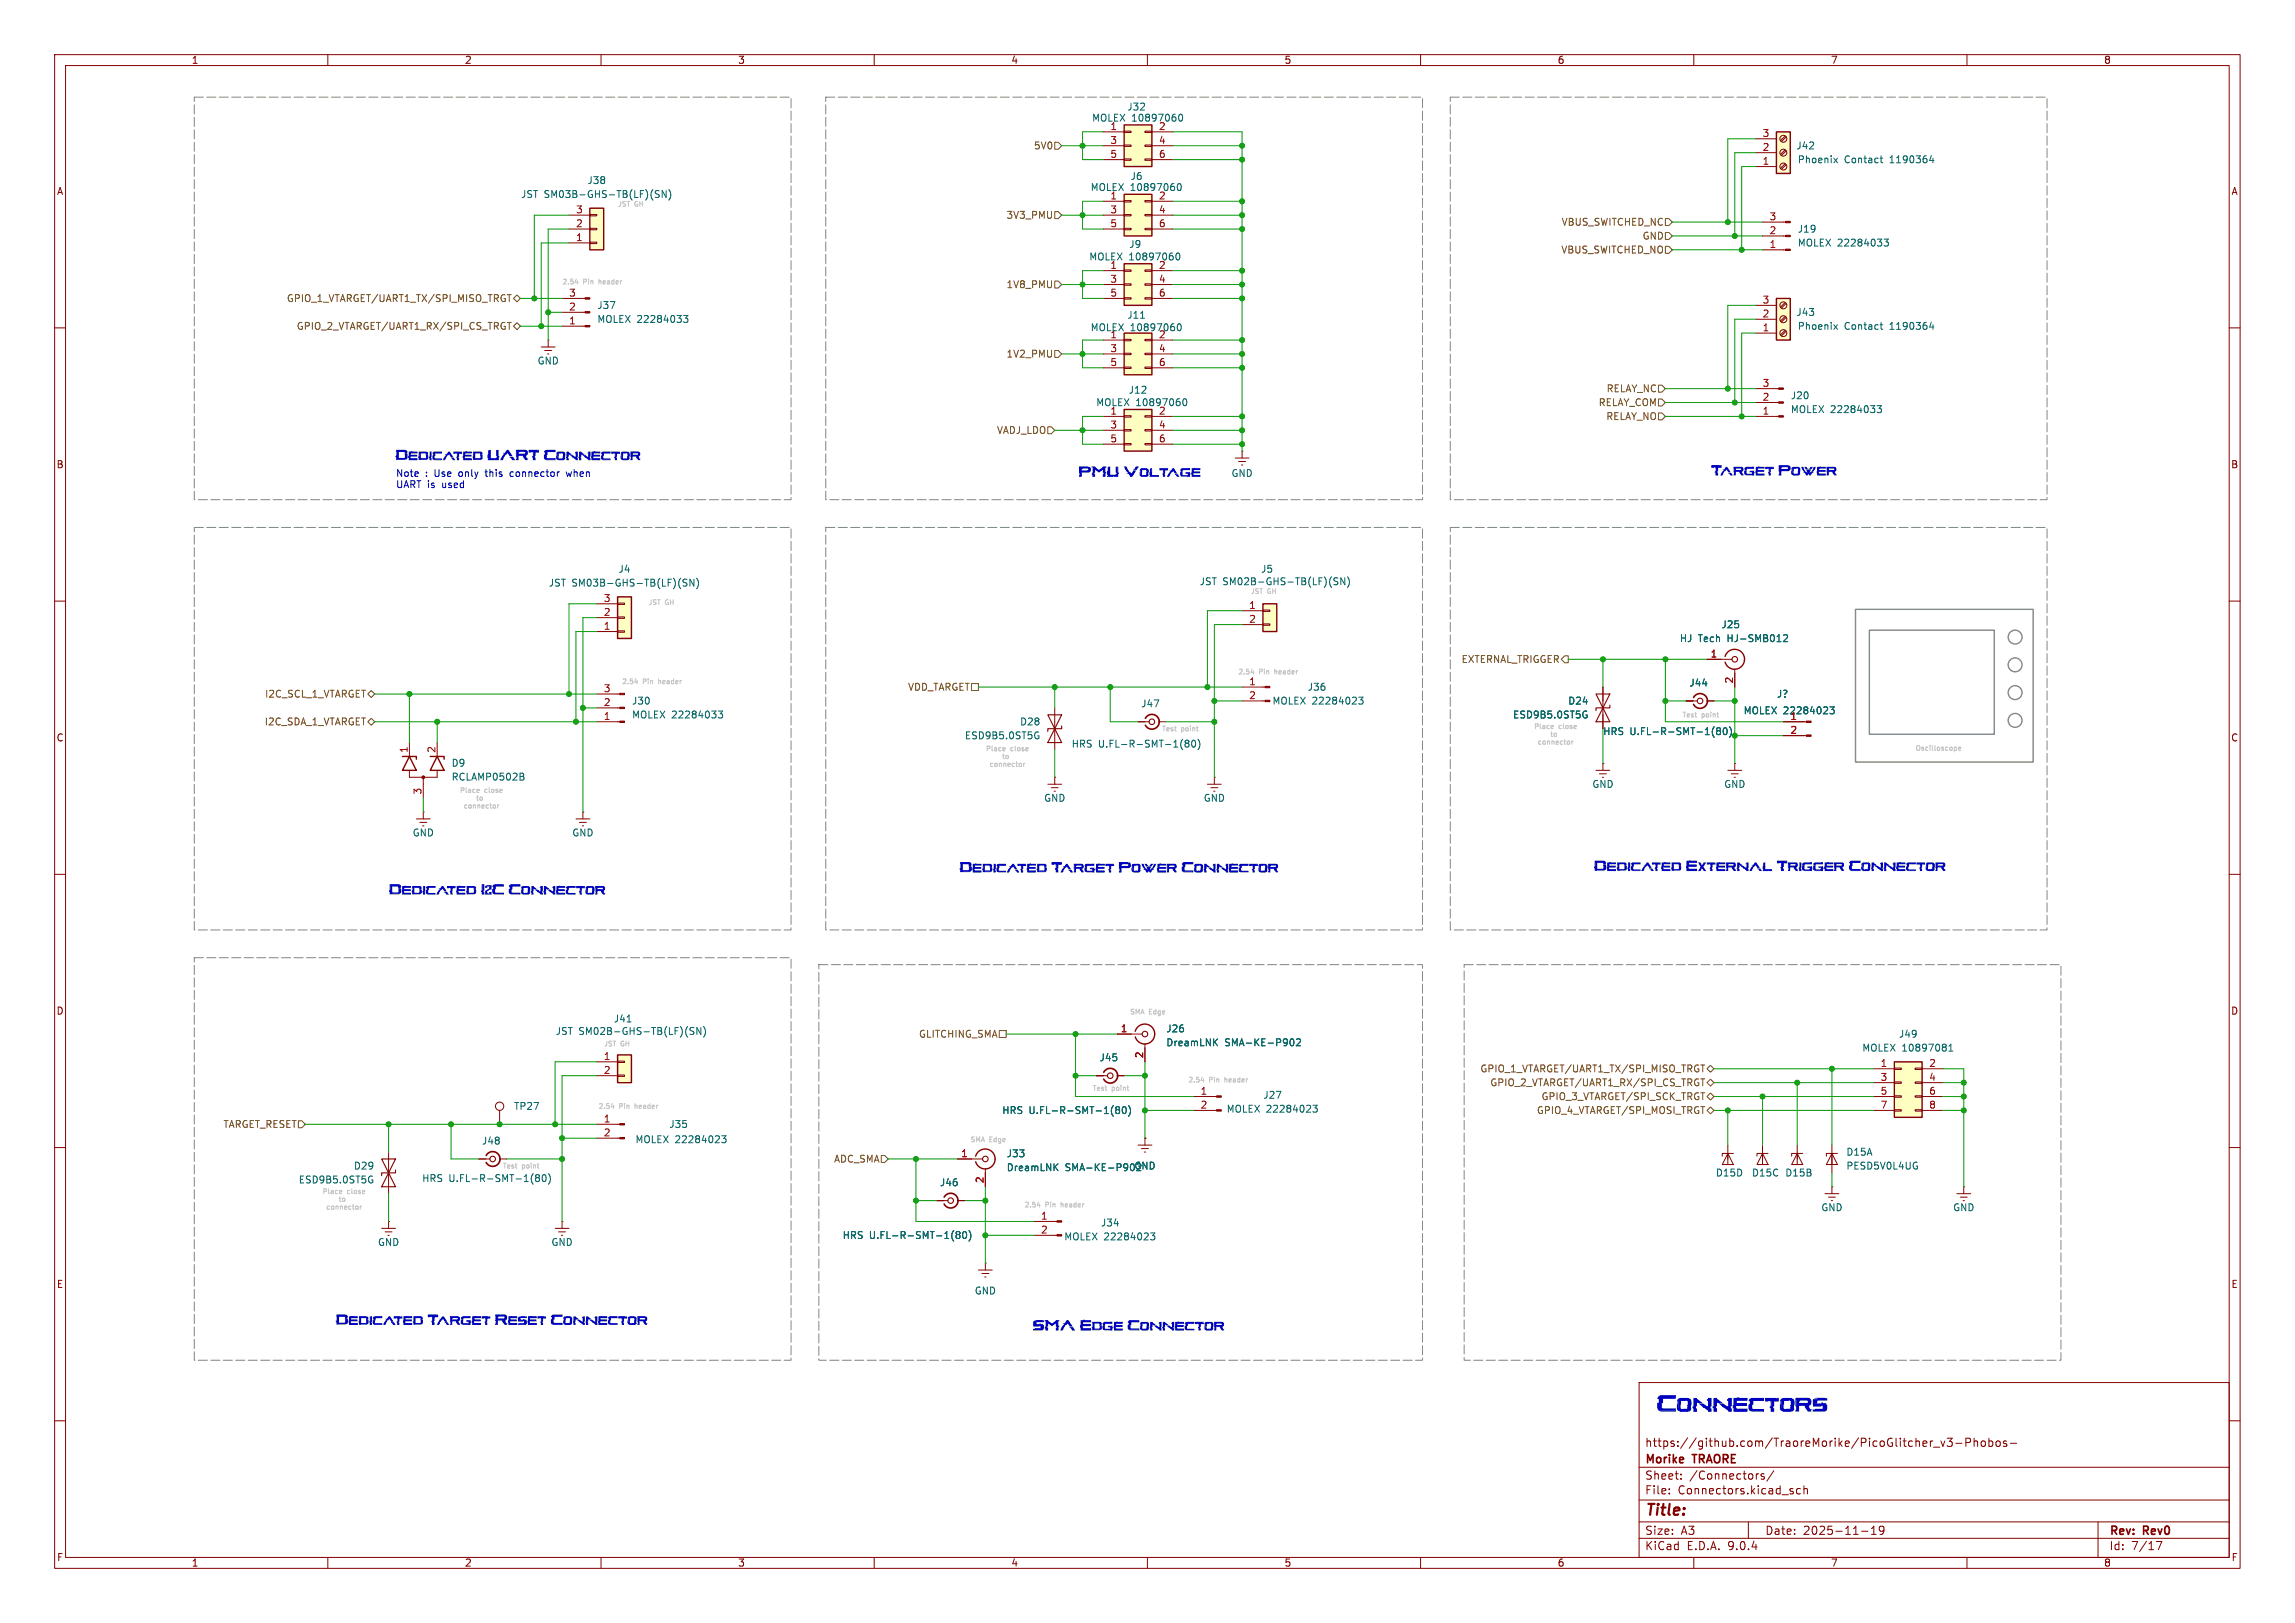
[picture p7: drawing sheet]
<svg xmlns="http://www.w3.org/2000/svg" width="297mm" height="210mm" viewBox="0 0 297 210" stroke-linecap="round" stroke-linejoin="round" font-family="sans-serif">
<defs><g id="words">
<text font-size="3" fill="#0000c2" x="214.3" y="183.1">Connectors</text>
<text font-size="2" fill="#840000" x="212.8" y="196.5">Title:</text>
<g font-size="1.9" fill="#0000c2">
<text x="51.1" y="59.8">Dedicated</text>
<text x="63" y="59.8">UART</text>
<text x="70.3" y="59.8">Connector</text>
<text x="139.6" y="61.9">PMU</text>
<text x="145.3" y="61.9">Voltage</text>
<text x="221.4" y="61.8">Target</text>
<text x="230.1" y="61.8">Power</text>
<text x="124.1" y="113.1">Dedicated</text>
<text x="136" y="113.1">Target</text>
<text x="144.7" y="113.1">Power</text>
<text x="152.8" y="113.1">Connector</text>
<text x="206.2" y="113">Dedicated</text>
<text x="218.1" y="113">External</text>
<text x="229.9" y="113">Trigger</text>
<text x="239.2" y="113">Connector</text>
<text x="50.3" y="116">Dedicated</text>
<text x="62.2" y="116">I2C Connector</text>
<text x="43.4" y="171.7">Dedicated</text>
<text x="55.3" y="171.7">Target</text>
<text x="64" y="171.7">Reset</text>
<text x="71.2" y="171.7">Connector</text>
<text x="133.6" y="172.4">SMA</text>
<text x="139.7" y="172.4">Edge</text>
<text x="145.8" y="172.4">Connector</text>
</g>
<g font-size="1.5" fill="#840000">
<text x="212.8" y="191.6">Sheet:</text>
<text x="212.8" y="189.6">Morike</text>
<text x="212.8" y="187.4">https://github.com/TraoreMorike/PicoGlitcher_v3-Phobos-</text>
<text x="218.6" y="191.6">/Connectors/</text>
<text x="219.2" y="189.6">TRAORE</text>
<text x="212.8" y="193.5">File:</text>
<text x="217.1" y="193.5">Connectors.kicad_sch</text>
<text x="212.8" y="200.7">KiCad</text>
<text x="212.8" y="198.7">Size:</text>
<text x="217.5" y="198.7">A3</text>
<text x="218.3" y="200.7">E.D.A.</text>
<text x="223.7" y="200.7">9.0.4</text>
<text x="228.4" y="198.7">Date:</text>
<text x="233.3" y="198.7">2025-11-19</text>
<text x="272.9" y="198.9">Rev:</text>
<text x="272.9" y="200.7">Id:</text>
<text x="275.8" y="200.7">7/17</text>
<text x="277.4" y="198.9">Rev0</text>
</g>
<g font-size="1.3" fill="#840000">
<text x="24.7" y="8.4">1</text>
<text x="60.1" y="8.4">2</text>
<text x="95.5" y="8.4">3</text>
<text x="130.8" y="8.4">4</text>
<text x="166.2" y="8.4">5</text>
<text x="201.5" y="8.4">6</text>
<text x="236.9" y="8.4">7</text>
<text x="272.2" y="8.4">8</text>
<text x="7.3" y="25.4">A</text>
<text x="288.7" y="25.4">A</text>
<text x="7.2" y="60.7">B</text>
<text x="288.7" y="60.7">B</text>
<text x="7.2" y="96.1">C</text>
<text x="288.7" y="96.1">C</text>
<text x="7.2" y="131.4">D</text>
<text x="288.7" y="131.4">D</text>
<text x="7.3" y="166.8">E</text>
<text x="288.7" y="166.8">E</text>
<text x="7.3" y="202.1">F</text>
<text x="24.7" y="202.9">1</text>
<text x="60.1" y="202.9">2</text>
<text x="95.5" y="202.9">3</text>
<text x="130.8" y="202.9">4</text>
<text x="166.2" y="202.9">5</text>
<text x="201.5" y="202.9">6</text>
<text x="236.9" y="202.9">7</text>
<text x="272.2" y="202.9">8</text>
<text x="288.7" y="202.1">F</text>
</g>
<g font-size="1.3" fill="#006464">
<text x="141.3" y="15.9">MOLEX 10897060</text>
<text x="143.6" y="16.9">1</text>
<text x="145.8" y="14.4">J32</text>
<text x="149.9" y="16.9">2</text>
<text x="76" y="24">J38</text>
<text x="146.3" y="23.4">J6</text>
<text x="232.4" y="19.5">J42</text>
<text x="232.6" y="21.3">Phoenix</text>
<text x="238.7" y="21.3">Contact</text>
<text x="244.6" y="21.3">1190364</text>
<text x="67.4" y="25.8">JST SM03B-GHS-TB(LF)(SN)</text>
<text x="141.1" y="24.9">MOLEX 10897060</text>
<text x="143.6" y="25.9">1</text>
<text x="149.9" y="25.9">2</text>
<text x="140.9" y="33.8">MOLEX 10897060</text>
<text x="143.6" y="34.8">1</text>
<text x="146.1" y="32.2">J9</text>
<text x="149.9" y="34.8">2</text>
<text x="232.6" y="32">MOLEX 22284033</text>
<text x="232.6" y="30.2">J19</text>
<text x="77.2" y="41.9">MOLEX 22284033</text>
<text x="77.2" y="40.1">J37</text>
<text x="145.8" y="41.4">J11</text>
<text x="232.4" y="41">J43</text>
<text x="69.5" y="47.3">GND</text>
<text x="141.1" y="43">MOLEX 10897060</text>
<text x="143.6" y="43.8">1</text>
<text x="149.9" y="43.8">2</text>
<text x="232.6" y="42.8">Phoenix</text>
<text x="238.7" y="42.8">Contact</text>
<text x="244.6" y="42.8">1190364</text>
<text x="141.8" y="52.7">MOLEX 10897060</text>
<text x="143.6" y="53.7">1</text>
<text x="146" y="51.1">J12</text>
<text x="149.9" y="53.7">2</text>
<text x="231.7" y="53.6">MOLEX 22284033</text>
<text x="231.7" y="51.8">J20</text>
<text x="159.3" y="61.9">GND</text>
<text x="71" y="76">JST SM03B-GHS-TB(LF)(SN)</text>
<text x="80" y="74.2">J4</text>
<text x="155.2" y="75.9">JST SM02B-GHS-TB(LF)(SN)</text>
<text x="163.1" y="74.2">J5</text>
<text x="217.3" y="83.2">HJ</text>
<text x="219.8" y="83.2">Tech</text>
<text x="222.7" y="81.4">J25</text>
<text x="223.6" y="83.2">HJ-SMB012</text>
<text x="169.2" y="89.5">J36</text>
<text x="218.6" y="89">J44</text>
<text x="81.7" y="93.1">MOLEX 22284033</text>
<text x="81.7" y="91.3">J30</text>
<text x="124.8" y="95.8">ESD9B5.0ST5G</text>
<text x="131.9" y="94">D28</text>
<text x="147.6" y="91.7">J47</text>
<text x="164.6" y="91.3">MOLEX 22284023</text>
<text x="195.7" y="93.1">ESD9B5.0ST5G</text>
<text x="202.9" y="91.3">D24</text>
<text x="207.4" y="95.3">HRS</text>
<text x="210.9" y="95.3">U.FL-R-SMT-1(80)</text>
<text x="225.6" y="92.6">MOLEX 22284023</text>
<text x="229.9" y="90.4">J?</text>
<text x="58.4" y="99.3">D9</text>
<text x="58.4" y="101.1">RCLAMP0502B</text>
<text x="138.6" y="96.9">HRS</text>
<text x="142.1" y="96.9">U.FL-R-SMT-1(80)</text>
<text x="135.1" y="103.9">GND</text>
<text x="155.7" y="103.9">GND</text>
<text x="206" y="102.1">GND</text>
<text x="223.1" y="102.1">GND</text>
<text x="53.3" y="108.4">GND</text>
<text x="74" y="108.4">GND</text>
<text x="71.9" y="134.1">JST SM02B-GHS-TB(LF)(SN)</text>
<text x="79.4" y="132.4">J41</text>
<text x="142.2" y="137.5">J45</text>
<text x="150.9" y="135.5">DreamLNK</text>
<text x="150.9" y="133.7">J26</text>
<text x="158.5" y="135.5">SMA-KE-P902</text>
<text x="240.9" y="136.2">MOLEX 10897081</text>
<text x="245.7" y="134.4">J49</text>
<text x="66.5" y="143.8">TP27</text>
<text x="163.4" y="142.3">J27</text>
<text x="62.3" y="148.2">J48</text>
<text x="82.2" y="148.1">MOLEX 22284023</text>
<text x="86.6" y="146.1">J35</text>
<text x="129.6" y="144.3">HRS</text>
<text x="130.2" y="149.9">J33</text>
<text x="133.2" y="144.3">U.FL-R-SMT-1(80)</text>
<text x="158.7" y="144.1">MOLEX 22284023</text>
<text x="238.9" y="149.7">D15A</text>
<text x="38.6" y="153.3">ESD9B5.0ST5G</text>
<text x="45.7" y="151.5">D29</text>
<text x="54.6" y="153.1">HRS</text>
<text x="58.1" y="153.1">U.FL-R-SMT-1(80)</text>
<text x="121.6" y="153.6">J46</text>
<text x="130.2" y="151.7">DreamLNK</text>
<text x="137.8" y="151.7">SMA-KE-P902 GND</text>
<text x="222" y="152.4">D15D</text>
<text x="226.7" y="152.4">D15C</text>
<text x="231" y="152.4">D15B</text>
<text x="238.9" y="151.5">PESD5V0L4UG</text>
<text x="48.8" y="161.4">GND</text>
<text x="71.3" y="161.4">GND</text>
<text x="109" y="160.5">HRS</text>
<text x="112.5" y="160.5">U.FL-R-SMT-1(80)</text>
<text x="137.7" y="160.6">MOLEX 22284023</text>
<text x="142.4" y="158.8">J34</text>
<text x="235.6" y="156.9">GND</text>
<text x="252.7" y="156.9">GND</text>
<text x="126.1" y="167.6">GND</text>
</g>
<g font-size="1.3" fill="#a90000">
<text x="228" y="17.8">3</text>
<text x="143.6" y="18.7">3</text>
<text x="143.6" y="20.5">5</text>
<text x="149.9" y="18.7">4</text>
<text x="149.9" y="20.5">6</text>
<text x="228" y="21.4">1</text>
<text x="228" y="19.6">2</text>
<text x="74.5" y="29.5">2</text>
<text x="74.5" y="27.7">3</text>
<text x="143.6" y="27.7">3</text>
<text x="143.6" y="29.5">5</text>
<text x="149.9" y="27.7">4</text>
<text x="149.9" y="29.5">6</text>
<text x="228.9" y="28.6">3</text>
<text x="74.5" y="31.3">1</text>
<text x="228.9" y="32.1">1</text>
<text x="228.9" y="30.4">2</text>
<text x="73.6" y="40.2">2</text>
<text x="73.6" y="38.4">3</text>
<text x="143.6" y="36.6">3</text>
<text x="143.6" y="38.4">5</text>
<text x="149.9" y="36.6">4</text>
<text x="149.9" y="38.4">6</text>
<text x="228" y="41.1">2</text>
<text x="228" y="39.3">3</text>
<text x="73.6" y="42">1</text>
<text x="143.6" y="45.6">3</text>
<text x="143.6" y="47.4">5</text>
<text x="149.9" y="45.6">4</text>
<text x="149.9" y="47.4">6</text>
<text x="228" y="42.9">1</text>
<text x="228" y="53.7">1</text>
<text x="228" y="51.9">2</text>
<text x="228" y="50.1">3</text>
<text x="143.6" y="55.5">3</text>
<text x="143.6" y="57.3">5</text>
<text x="149.9" y="55.5">4</text>
<text x="149.9" y="57.3">6</text>
<text x="78.1" y="77.9">3</text>
<text x="78.1" y="81.5">1</text>
<text x="78.1" y="79.7">2</text>
<text x="161.6" y="78.8">1</text>
<text x="161.6" y="80.6">2</text>
<text x="78.1" y="89.6">3</text>
<text x="161.6" y="88.7">1</text>
<text x="221.3" y="85.1">1</text>
<text x="224.3" y="88.5" transform="rotate(-90 224.3 88.5)">2</text>
<text x="78.1" y="93.2">1</text>
<text x="78.1" y="91.4">2</text>
<text x="161.6" y="90.5">2</text>
<text x="231.6" y="93.2">1</text>
<text x="231.6" y="95">2</text>
<text x="52.8" y="97.5" transform="rotate(-90 52.8 97.5)">1</text>
<text x="56.4" y="97.5" transform="rotate(-90 56.4 97.5)">2</text>
<text x="54.6" y="102.9" transform="rotate(-90 54.6 102.9)">3</text>
<text x="78.1" y="137.2">1</text>
<text x="145" y="133.6">1</text>
<text x="148" y="137" transform="rotate(-90 148 137)">2</text>
<text x="78.1" y="139">2</text>
<text x="155.3" y="141.7">1</text>
<text x="155.3" y="143.5">2</text>
<text x="243.3" y="138.1">1</text>
<text x="243.3" y="139.9">3</text>
<text x="243.3" y="141.7">5</text>
<text x="243.3" y="143.5">7</text>
<text x="249.6" y="138.1">2</text>
<text x="249.6" y="139.9">4</text>
<text x="249.6" y="141.7">6</text>
<text x="249.6" y="143.5">8</text>
<text x="78.1" y="145.3">1</text>
<text x="78.1" y="147.1">2</text>
<text x="124.3" y="149.8">1</text>
<text x="127.3" y="153.2" transform="rotate(-90 127.3 153.2)">2</text>
<text x="134.7" y="157.9">1</text>
<text x="134.7" y="159.7">2</text>
</g>
<g font-size="1.3" fill="#725600">
<text x="133.7" y="19.5">5V0</text>
<text x="130.2" y="28.4">3V3_PMU</text>
<text x="202" y="29.3">VBUS_SWITCHED_NC</text>
<text x="202" y="32.9">VBUS_SWITCHED_NO</text>
<text x="212.5" y="31.1">GND</text>
<text x="37.1" y="39.2">GPIO_1_VTARGET/UART1_TX/SPI_MISO_TRGT</text>
<text x="130.2" y="37.4">1V8_PMU</text>
<text x="38.3" y="42.8">GPIO_2_VTARGET/UART1_RX/SPI_CS_TRGT</text>
<text x="130.2" y="46.4">1V2_PMU</text>
<text x="206.8" y="52.7">RELAY_COM</text>
<text x="207.8" y="50.9">RELAY_NC</text>
<text x="128.9" y="56.3">VADJ_LDO</text>
<text x="207.8" y="54.5">RELAY_NO</text>
<text x="117.4" y="89.5">VDD_TARGET</text>
<text x="189.1" y="85.9">EXTERNAL_TRIGGER</text>
<text x="34.2" y="94">I2C_SDA_1_VTARGET</text>
<text x="34.2" y="90.4">I2C_SCL_1_VTARGET</text>
<text x="118.9" y="134.4">GLITCHING_SMA</text>
<text x="191.5" y="138.9">GPIO_1_VTARGET/UART1_TX/SPI_MISO_TRGT</text>
<text x="192.8" y="140.7">GPIO_2_VTARGET/UART1_RX/SPI_CS_TRGT</text>
<text x="199.4" y="142.5">GPIO_3_VTARGET/SPI_SCK_TRGT</text>
<text x="28.8" y="146.1">TARGET_RESET</text>
<text x="198.8" y="144.3">GPIO_4_VTARGET/SPI_MOSI_TRGT</text>
<text x="107.9" y="150.6">ADC_SMA</text>
</g>
<g font-size="1.3" fill="#0000c2">
<text x="51.2" y="61.9">Note</text>
<text x="51.2" y="63.3">UART is</text>
<text x="55.1" y="61.9">:</text>
<text x="56.3" y="61.9">Use</text>
<text x="57.3" y="63.3">used</text>
<text x="59.6" y="61.9">only</text>
<text x="63.2" y="61.9">this</text>
<text x="66.5" y="61.9">connector</text>
<text x="73.9" y="61.9">when</text>
</g>
<g font-size=".9" fill="#c2c2c2">
<text x="79.9" y="26.9">JST</text>
<text x="82.2" y="26.9">GH</text>
<text x="72.7" y="36.9">2.54</text>
<text x="75.5" y="36.9">Pin</text>
<text x="77.7" y="36.9">header</text>
<text x="161.8" y="77">JST</text>
<text x="164.1" y="77">GH</text>
<text x="83.9" y="78.4">JST</text>
<text x="86.1" y="78.4">GH</text>
<text x="80.5" y="88.7">2.54</text>
<text x="83.2" y="88.7">Pin</text>
<text x="85.4" y="88.7">header</text>
<text x="160.2" y="87.4">2.54</text>
<text x="163" y="87.4">Pin</text>
<text x="165.1" y="87.4">header</text>
<text x="150.3" y="94.8">Test</text>
<text x="152.9" y="94.8">point</text>
<text x="198.4" y="94.5">Place</text>
<text x="200.5" y="95.5">to</text>
<text x="201.7" y="94.5">close</text>
<text x="217.7" y="93">Test</text>
<text x="220.2" y="93">point</text>
<text x="127.5" y="97.3">Place</text>
<text x="128" y="99.4">connector</text>
<text x="129.6" y="98.4">to</text>
<text x="130.8" y="97.3">close</text>
<text x="198.9" y="96.5">connector</text>
<text x="247.8" y="97.3">Oscilloscope</text>
<text x="59.4" y="102.7">Place</text>
<text x="59.9" y="104.8">connector</text>
<text x="61.5" y="103.7">to</text>
<text x="62.7" y="102.7">close</text>
<text x="146.2" y="131.4">SMA</text>
<text x="148.7" y="131.4">Edge</text>
<text x="78.1" y="135.5">JST</text>
<text x="80.4" y="135.5">GH</text>
<text x="77.4" y="143.6">2.54</text>
<text x="80.2" y="143.6">Pin</text>
<text x="82.4" y="143.6">header</text>
<text x="141.3" y="141.3">Test</text>
<text x="143.9" y="141.3">point</text>
<text x="153.7" y="140.2">2.54</text>
<text x="156.5" y="140.2">Pin</text>
<text x="158.7" y="140.2">header</text>
<text x="125.5" y="147.9">SMA</text>
<text x="128.1" y="147.9">Edge</text>
<text x="41.7" y="154.6">Place</text>
<text x="43.7" y="155.7">to</text>
<text x="44.9" y="154.6">close</text>
<text x="65" y="151.3">Test</text>
<text x="67.6" y="151.3">point</text>
<text x="42.1" y="156.7">connector</text>
<text x="132.5" y="156.4">2.54</text>
<text x="135.3" y="156.4">Pin</text>
<text x="137.5" y="156.4">header</text>
</g>
</g></defs>
<g fill="none" stroke="#840000" stroke-width=".13">
<path d="M7.1 7.1h282.8v195.8h-282.8zM8.5 8.5h280v193h-280zM42.4 7.1v1.4M77.8 7.1v1.4M113.1 7.1v1.4M148.5 7.1v1.4M183.8 7.1v1.4M219.2 7.1v1.4M254.6 7.1v1.4M7.1 42.4h1.4M288.5 42.4h1.4M7.1 77.8h1.4"/>
<path d="M288.5 77.8h1.4M7.1 113.1h1.4M288.5 113.1h1.4M7.1 148.5h1.4M223.6 149.2l.7 1.5h-1.4zM223.6 148.2v2.5M224.3 149.2h-1.4v.4M288.5 148.5h1.4M212.1 178.9h76.4v22.6h-76.4zM7.1 183.8h1.4M212.1 199h76.4M212.1 196.9h76.4"/>
<path d="M212.1 194.1h76.4M212.1 189.9h76.4M216 193.2v.1M216 192.7v.1M217.5 191.3v.1M217.5 190.7v.1M226.3 196.9v2.1M227.5 190.7h.1M228.3 190.7h-.3l-.1 .1v.2l.4 .1v.3h-.4M229.6 190.3l-.9 1.4M232 193v.3M233 192.7l-.3-.1-.2 .2v.3l.1 .2h.4"/>
<path d="M233.5 192.7l.1-.1 .3 .1v.6M233.5 192.2v1.1M240.9 198.1h.8M242.2 198.5h.6M242.2 197.8l.3-.3v1M243.8 197.9l-.2 .2h-.2l-.2-.2 .1-.4h.3l.2 .1a.7 .7 0 0 1-.3 .9h-.2M250.2 187.3h.8M251.2 186.5l.2 .7 .3-.7M252 186.1h.6l-.3 .4 .3 .1v.5l-.2 .1h-.3l-.1-.1M253.1 186.8h.8M254.4 186.7l.5-.1 .1-.1v-.3l-.2-.1h-.4v1.1M255.5 186.1v1.1"/>
<path d="M255.5 186.6l.1-.1h.3v.7M256.5 186.5h.2l.2 .2v.3l-.2 .2-.2-.1-.1-.1v-.3zM257.4 186.5h.3l.2 .2v.3l-.1 .1h-.4M257.4 186.1v1.1M258.4 186.6l.1-.1 .3 .1 .1 .4-.1 .1-.3 .1-.1-.1zM259.7 186.5h-.3l-.1 .1v.2l.4 .1v.2h-.4M260.2 186.8h.8M271.5 196.9v4.6M279.1 199.5h.7l-.5 1M288.5 183.8h1.4M42.4 201.5v1.4M77.8 201.5v1.4"/>
<path d="M113.1 201.5v1.4M148.5 201.5v1.4M183.8 201.5v1.4M219.2 201.5v1.4M254.6 201.5v1.4"/>
</g>
<path d="M76.3 26.9h1.8v5.4h-1.8z" fill="#ffffc2"/>
<path d="M76.3 26.9h1.8v5.4h-1.8zM223.2 85a1.28 1.28 0 0 1 2-.8 1.28 1.28 0 0 1 0 2.1 1.28 1.28 0 0 1-1.9-.6M126.3 149.6a1.28 1.28 0 0 1 1.9-.7 1.28 1.28 0 0 1 0 2.1 1.28 1.28 0 0 1-1.9-.7" fill="none" stroke="#840000" stroke-width=".18"/>
<g fill="none" stroke="#840000" stroke-width=".13">
<path d="M72.7 38.6h3M73.6 31.4h2.7M73.6 29.6h2.7M73.6 27.8h2.7M76.3 31.3h.9v.2h-.9zM76.3 29.5h.9v.2h-.9zM76.3 27.7h.9v.2h-.9zM70 44.9h1.8M70.5 45.3h.9M70.9 45.8h.1M70.9 44h.1M70.9 44v.9"/>
<path d="M72.7 42.2h3M72.7 40.4h3M159.8 59.3h1.8M160.3 59.7h.9M160.7 58.4h.1M160.7 58.4v.9M160.7 60.2h.1M77.2 93.4h3M77.2 91.6h3M77.2 89.8h3M147.3 93.4h1.4M150 93.4h.9"/>
<path d="M206.5 99.7h1.8M207.4 98.8h.1M207.4 88.9v5.4M207.4 98.8v.9M218.2 90.7h1.5M220.9 90.7h.9M220.9 85.3h3.2M223.6 99.7h1.8M224.5 98.8h.1M224.5 86.6v2.3M224.5 98.8v.9M156.3 101.5h1.7"/>
<path d="M156.7 101.9h.9M157.1 102.4h.1M157.2 100.6h.1M157.2 100.6v.9M207 100.1h.9M207.3 100.6h.2M224.1 100.1h.8M224.4 100.6h.2M141.9 139.2h1.4M144.6 139.2h.9M49.4 158.9h1.8M49.8 159.4h.9"/>
<path d="M50.2 159.8h.2M50.3 158h.1M50.3 149.1v5.4M50.3 158v.9M62 150h1.4M64.7 150h.9M71.8 158.9h1.8M72.3 159.4h.9M72.6 159.8h.2M72.7 158h.1M72.7 158v.9M123.9 150h3.3"/>
<path d="M127.5 151.2v2.4M133.8 159.8h3M133.8 158h3M147.3 148.2h1.8M147.7 148.6h.9M148.1 149.1h.2M148.2 147.3h.1M148.2 147.3v.9M154.5 141.9h2.9M154.5 143.7h2.9M228.1 149.2l.7 1.5h-1.4zM228.1 148.2v2.5"/>
<path d="M228.8 149.2h-1.4v.4M232.6 149.2l.7 1.5h-1.4zM232.6 148.2v2.5M233.3 149.2h-1.4v.4"/>
</g>
<g fill="none" stroke="#006464" stroke-width=".13">
<path d="M84.8 25l.4 .2 .1 .2-.2 .2-.3-.1M85.3 24.7h-.3h-.2M86.2 24.7v.9l-.5-.9v.9M86.6 24.5a1.03 1.03 0 0 1 0 1.4M88.5 40.8h.5l-.3 .4h.3v.4l-.1 .1-.4-.1M93 92h.5l-.3 .3 .3 .1v.4l-.2 .1-.3-.1M152.9 96.8l.2 .2M153.1 95.6l-.2 .3M153.5 96.2l-.1-.2 .1-.2h.2l.2 .1-.2 .3M153.5 96.2l-.1 .1v.3l.1 .1 .3-.1 .1-.1v-.2l-.2-.1M153.5 96.2h.2M154.3 95.9l.1-.1a.48 .48 0 0 1 .3 .4 .48 .48 0 0 1-.3 .5l-.2-.4z"/>
<path d="M155 95.6a1.03 1.03 0 0 1 0 1.4M205.1 92h.3M205.2 92.5h.2v.3l-.3 .1M221.7 95.1l.1 .3M221.8 94l-.1 .3M222.3 94.5l-.2-.1 .2-.2h.2l.2 .1-.2 .2M222.3 94.5l-.2 .2 .1 .3 .1 .1 .3-.1 .1-.1v-.2l-.2-.2M222.3 94.5h.2M223.1 94.2h.1a.48 .48 0 0 1 .3 .4 .48 .48 0 0 1-.3 .5 .6 .6 0 0 1-.1-.9zM223.8 94a1.03 1.03 0 0 1 0 1.4M230.8 82.2l.4-.1 .1 .3-.5 .6h.5M48 152.2h.2"/>
<path d="M48.1 152.7h.1v.3l-.2 .1M68.8 153l.2 .2M69 151.9l-.2 .2M69.5 152.4l-.2-.2 .2-.2h.1l.2 .2-.2 .2M69.5 152.4l-.2 .1v.3l.2 .1 .2-.1 .1-.1v-.2l-.2-.1M69.5 152.4h.1M70.3 152h.1a.48 .48 0 0 1 .3 .4 .48 .48 0 0 1-.3 .5 .6 .6 0 0 1-.1-.9zM71 151.9a1.03 1.03 0 0 1 0 1.3M136.5 151l.4 .5M136.9 150.6l-.5 .5M143.9 144.2l.2 .2M144.1 143.1l-.2 .2"/>
<path d="M144.5 143.6l-.1 .1v.3l.1 .1 .3-.1 .1-.1v-.2l-.2-.1M144.5 143.6l-.1-.2 .1-.2h.2l.2 .2-.2 .2M144.5 143.6h.2M145.3 143.3l.1-.1a.48 .48 0 0 1 .4 .4 .48 .48 0 0 1-.4 .5l-.2-.4zM146 143.1a1.03 1.03 0 0 1 0 1.3M148.9 159.5h.6l-.3 .4 .2 .1v.3l-.1 .1-.4-.1M169.9 143h.6l-.3 .4h.2v.4l-.1 .1-.4-.1"/>
</g>
<g fill="#840000" stroke="#840000" stroke-width=".13">
<path d="M75.7 42.1h.6v.2h-.6z"/>
<path d="M75.7 40.3h.6v.2h-.6z"/>
<path d="M75.7 38.5h.6v.2h-.6z"/>
<path d="M157.4 141.8h.6v.2h-.6z"/>
<path d="M157.4 143.6h.6v.2h-.6z"/>
<path d="M80.2 93.3h.6v.2h-.6z"/>
<path d="M80.2 91.5h.6v.2h-.6z"/>
<path d="M80.2 89.7h.6v.2h-.6z"/>
<path d="M136.8 158h.6v.1h-.6z"/>
<path d="M136.8 159.8h.6v.1h-.6z"/>
</g>
<g fill="none" stroke="#840000" stroke-width=".14">
<path d="M206.5 89.8h1.8l-.9 1.8zM207.4 91.6l.9 1.8h-1.8zM208.3 91.2v.4h-1.8v.4M49.4 150h1.8l-.9 1.8zM50.3 151.8l.9 1.8h-1.8zM51.2 151.4v.4h-1.8v.3"/>
<circle cx="149.1" cy="93.4" r=".36"/>
<circle cx="220" cy="90.7" r=".36"/>
<circle cx="224.5" cy="85.3" r=".36"/>
<circle cx="143.7" cy="139.2" r=".36"/>
<circle cx="63.8" cy="150" r=".36"/>
<circle cx="127.5" cy="150" r=".36"/>
</g>
<path d="M148.2 92.9a.95 .95 0 0 1 1.5-.2 .95 .95 0 0 1 0 1.4 .95 .95 0 0 1-1.5-.3M219.2 90.3a.95 .95 0 0 1 1.4-.3 .95 .95 0 0 1 0 1.4 .95 .95 0 0 1-1.4-.3M142.8 138.7a.95 .95 0 0 1 1.5-.2 .95 .95 0 0 1 0 1.4 .95 .95 0 0 1-1.5-.3M62.9 149.5a.95 .95 0 0 1 1.5-.3 .95 .95 0 0 1 0 1.5 .95 .95 0 0 1-1.5-.3" fill="none" stroke="#840000" stroke-width=".22"/>
<path d="M79.9 77.2h1.8v5.4h-1.8z" fill="#ffffc2"/>
<path d="M79.9 77.2h1.8v5.4h-1.8z" fill="none" stroke="#840000" stroke-width=".18"/>
<path d="M77.2 79.9h2.7M77.2 78.1h2.7M79.9 79.8h.9v.2h-.9zM79.9 78h.9v.2h-.9zM77.2 81.7h2.7M79.9 81.6h.9v.2h-.9z" fill="none" stroke="#840000" stroke-width=".13"/>
<path d="M88.4 75.3l.4 .2 .1 .2-.2 .1h-.3M88.9 75l-.3-.1-.2 .1M89.8 74.9v.9l-.5-.9v.9M90.1 74.8a1.03 1.03 0 0 1 0 1.4" fill="none" stroke="#006464" stroke-width=".13"/>
<path d="M145.5 53h3.6v5.4h-3.6z" fill="#ffffc2"/>
<path d="M145.5 53h3.6v5.4h-3.6z" fill="none" stroke="#840000" stroke-width=".18"/>
<path d="M142.8 53.9h2.7M142.8 55.7h2.7M142.8 57.5h2.7M145.5 53.8h.9v.2h-.9zM145.5 55.6h.9v.2h-.9zM145.5 57.4h.9v.2h-.9zM148.2 53.8h.9v.2h-.9zM148.2 55.6h.9v.2h-.9zM148.2 57.4h.9v.2h-.9zM149.1 53.9h2.7M149.1 55.7h2.7M149.1 57.5h2.7" fill="none" stroke="#840000" stroke-width=".13"/>
<path d="M153.2 51.6h.1a.48 .48 0 0 1 .3 .4 .48 .48 0 0 1-.3 .5 .6 .6 0 0 1-.1-.9z" fill="none" stroke="#006464" stroke-width=".13"/>
<path d="M145.5 16.2h3.6v5.4h-3.6z" fill="#ffffc2"/>
<path d="M145.5 16.2h3.6v5.4h-3.6z" fill="none" stroke="#840000" stroke-width=".18"/>
<path d="M142.8 17.1h2.7M142.8 18.9h2.7M145.5 17h.9v.2h-.9zM145.5 18.8h.9v.1h-.9zM148.2 17h.9v.2h-.9zM148.2 18.8h.9v.1h-.9zM149.1 17.1h2.7M149.1 18.9h2.7M142.8 20.7h2.7M145.5 20.6h.9v.1h-.9zM148.2 20.6h.9v.1h-.9zM149.1 20.7h2.7" fill="none" stroke="#840000" stroke-width=".13"/>
<path d="M152.6 14.9l.1-.1a.48 .48 0 0 1 .4 .4 .48 .48 0 0 1-.4 .5l-.2-.4z" fill="none" stroke="#006464" stroke-width=".13"/>
<path d="M145.5 25.1h3.6v5.4h-3.6z" fill="#ffffc2"/>
<path d="M145.5 25.1h3.6v5.4h-3.6z" fill="none" stroke="#840000" stroke-width=".18"/>
<g fill="none" stroke="#840000" stroke-width=".13">
<path d="M142.8 26h2.7M142.8 27.8h2.7M142.8 29.6h2.7M145.5 26h.9v.1h-.9zM145.5 27.7h.9v.2h-.9zM145.5 29.5h.9v.2h-.9zM148.2 26h.9v.1h-.9zM148.2 27.7h.9v.2h-.9zM148.2 29.5h.9v.2h-.9zM149.1 26h2.7M149.1 27.8h2.7M149.1 29.6h2.7"/>
<path d="M136.5 91.6v5.4"/>
</g>
<path d="M152.4 23.8h.2a.48 .48 0 0 1 .3 .4 .48 .48 0 0 1-.3 .5l-.2-.4zM134.2 94.7h.2M134.3 95.2h.2v.3l-.3 .1" fill="none" stroke="#006464" stroke-width=".13"/>
<path d="M135.6 92.5h1.8l-.9 1.8zM136.5 94.3l.9 1.8h-1.8zM137.4 93.9v.4h-1.8v.3" fill="none" stroke="#840000" stroke-width=".14"/>
<path d="M79.9 136.5h1.8v3.6h-1.8z" fill="#ffffc2"/>
<path d="M79.9 136.5h1.8v3.6h-1.8z" fill="none" stroke="#840000" stroke-width=".18"/>
<path d="M77.2 137.4h2.7M77.2 139.2h2.7M79.9 137.3h.9v.2h-.9zM79.9 139.1h.9v.2h-.9z" fill="none" stroke="#840000" stroke-width=".13"/>
<path d="M81.2 132.2h.5M89.3 133.3l.4 .2 .1 .2-.2 .2-.3-.1M89.8 133h-.3h-.2M90.7 133v.9l-.5-.9v.9M91 132.8a1.03 1.03 0 0 1 0 1.4" fill="none" stroke="#006464" stroke-width=".13"/>
<path d="M245.2 137.4h3.5v7.2h-3.5z" fill="#ffffc2"/>
<path d="M52.1 97.9h1.8v.3M53 97.9l.9 1.8h-1.8zM55.7 97.9h1.8v.3M56.6 97.9l.9 1.8h-1.8zM245.2 137.4h3.5v7.2h-3.5z" fill="none" stroke="#840000" stroke-width=".18"/>
<g fill="none" stroke="#840000" stroke-width=".13">
<path d="M53 99.7v.9h3.6v-.9M53 96.1v1.8M56.6 96.1v1.8M160.7 88.9h3M160.7 90.7h3M53.9 106h1.8M54.3 106.4h.9M54.7 106.9h.2M54.8 105.1h.1M54.8 100.6v2.7M54.8 105.1v.9M74.5 106h1.8"/>
<path d="M75 106.4h.9M75.3 106.9h.2M75.4 105.1h.1M75.4 105.1v.9M242.5 138.3h2.7M245.2 138.2h.9v.2h-.9zM245.2 140h.9v.2h-.9zM247.8 138.2h.9v.2h-.9zM247.8 140h.9v.2h-.9zM248.7 138.3h2.7M121.2 155.4h1.5M123.9 155.4h.9"/>
<path d="M236.2 154.5h1.8M236.6 154.9h.9M237 155.4h.2M237.1 149.2l.7 1.5h-1.4zM237.1 153.6h.1M237.1 148.2v3.6M237.1 153.6v.9M237.8 149.2h-1.4v.4M242.5 140.1h2.7M242.5 141.9h2.7M242.5 143.7h2.7M245.2 141.8h.9v.2h-.9z"/>
<path d="M245.2 143.6h.9v.2h-.9zM247.8 141.8h.9v.2h-.9zM247.8 143.6h.9v.2h-.9zM248.7 140.1h2.7M248.7 141.9h2.7M248.7 143.7h2.7M253.2 154.5h1.8M253.7 154.9h.9M254 155.4h.2M254.1 153.6h.1M254.1 153.6v.9M126.6 164.3h1.8"/>
<path d="M127.1 164.8h.9M127.4 165.2h.2M127.5 163.4h.1M127.5 163.4v.9"/>
</g>
<g fill="none" stroke="#006464" stroke-width=".13">
<path d="M175.8 90.2h.6l-.3 .4h.3v.4l-.2 .1-.4-.1M67.3 100l.4 .1 .1 .2-.2 .2M67.3 100.5h.3M67.6 100.5l.2 .1v.3h-.5M252.2 136h.5M252.2 135.4l.3-.3v.9M123.4 159.2l-.1 .3M123.9 159.7l-.2-.1 .2-.2h.2l.1 .1-.1 .2M123.9 159.7l-.2 .2 .1 .3 .1 .1 .3-.1v-.1v-.2l-.1-.2M123.9 159.7h.2M124.7 159.4h.1a.48 .48 0 0 1 .3 .4 .48 .48 0 0 1-.3 .5 .6 .6 0 0 1-.1-.9zM125.4 159.2a1.03 1.03 0 0 1 0 1.4"/>
<path d="M248 150.9h.1v.3M123.3 160.3l.1 .3"/>
</g>
<circle cx="123" cy="155.4" r=".36" fill="none" stroke="#840000" stroke-width=".14"/>
<path d="M122.2 154.9a.95 .95 0 0 1 1.4-.3 .95 .95 0 0 1 0 1.5 .95 .95 0 0 1-1.4-.3" fill="none" stroke="#840000" stroke-width=".22"/>
<g fill="#840000" stroke="#840000" stroke-width=".13">
<path d="M163.7 88.8h.6v.2h-.6z"/>
<path d="M163.7 90.6h.6v.2h-.6z"/>
<circle cx="54.8" cy="100.6" r=".18"/>
</g>
<path d="M163.4 78.1h1.8v3.6h-1.8z" fill="#ffffc2"/>
<path d="M163.4 78.1h1.8v3.6h-1.8z" fill="none" stroke="#840000" stroke-width=".18"/>
<path d="M160.7 79h2.7M163.4 78.9h.9v.2h-.9zM160.7 80.8h2.7M163.4 80.7h.9v.2h-.9z" fill="none" stroke="#840000" stroke-width=".13"/>
<path d="M172.7 75.1l.3 .2 .1 .2-.1 .2-.4-.1M173.1 74.8h-.3l-.1 .1M174 74.8v.9l-.5-.9v.9M174.4 74.6a1.03 1.03 0 0 1 0 1.4" fill="none" stroke="#006464" stroke-width=".13"/>
<path d="M145.5 34.1h3.6v5.4h-3.6z" fill="#ffffc2"/>
<path d="M145.5 34.1h3.6v5.4h-3.6z" fill="none" stroke="#840000" stroke-width=".18"/>
<path d="M142.8 35h2.7M142.8 36.8h2.7M142.8 38.6h2.7M145.5 34.9h.9v.2h-.9zM145.5 36.7h.9v.2h-.9zM145.5 38.5h.9v.2h-.9zM148.2 34.9h.9v.2h-.9zM148.2 36.7h.9v.2h-.9zM148.2 38.5h.9v.2h-.9zM149.1 35h2.7M149.1 36.8h2.7M149.1 38.6h2.7" fill="none" stroke="#840000" stroke-width=".13"/>
<path d="M152.3 32.8l.1-.1a.48 .48 0 0 1 .3 .5 .48 .48 0 0 1-.3 .4 .6 .6 0 0 1-.1-.8z" fill="none" stroke="#006464" stroke-width=".13"/>
<path d="M145.5 43.1h3.6v5.4h-3.6z" fill="#ffffc2"/>
<path d="M145.5 43.1h3.6v5.4h-3.6z" fill="none" stroke="#840000" stroke-width=".18"/>
<g fill="none" stroke="#840000" stroke-width=".13">
<path d="M142.8 44h2.7M142.8 45.8h2.7M142.8 47.6h2.7M145.5 43.9h.9v.2h-.9zM145.5 45.7h.9v.2h-.9zM145.5 47.5h.9v.2h-.9zM148.2 43.9h.9v.2h-.9zM148.2 45.7h.9v.2h-.9zM148.2 47.5h.9v.2h-.9zM149.1 44h2.7M149.1 45.8h2.7M149.1 47.6h2.7"/>
<path d="M77.2 145.5h3M77.2 147.3h3"/>
</g>
<path d="M147.6 41.2h.5M152.4 42l.2-.1a.48 .48 0 0 1 .3 .4 .48 .48 0 0 1-.3 .5l-.2-.3zM93.4 147h.6l-.3 .3 .2 .1v.4l-.1 .1-.4-.1" fill="none" stroke="#006464" stroke-width=".13"/>
<g fill="#840000" stroke="#840000" stroke-width=".13">
<path d="M80.2 145.4h.6v.2h-.6z"/>
<path d="M80.2 147.2h.6v.2h-.6z"/>
</g>
<path d="M229.9 17.1h1.8v5.4h-1.8z" fill="#ffffc2"/>
<path d="M229.9 17.1h1.8v5.4h-1.8z" fill="none" stroke="#840000" stroke-width=".18"/>
<g fill="none" stroke="#840000" stroke-width=".13">
<path d="M227.2 19.8h2.7M227.2 18h2.7M231 19.4l-.6 .6M231 17.6l-.6 .6M231.1 19.5l-.6 .6M231.1 17.7l-.6 .6M227.2 21.6h2.7M228.1 32.3h3M228.1 30.5h3M228.1 28.7h3M231 21.2l-.6 .6M231.1 21.3l-.6 .6"/>
<path d="M227.2 53.9h3M227.2 52.1h3M227.2 50.3h3M64.7 143.7v1.8"/>
<circle cx="230.8" cy="18" r=".45"/>
<circle cx="230.8" cy="19.8" r=".45"/>
<circle cx="230.8" cy="21.6" r=".45"/>
<circle cx="64.7" cy="143.1" r=".54"/>
</g>
<path d="M237.3 20.5l.5 .6M237.8 20.5l-.5 .6M243.3 20.5h.4M243.4 20.2v.7l.3 .2M243.8 30.9h.6l-.3 .4 .2 .1v.4h-.1h-.4M249.9 20.1l-.2 .7h.6M250.2 20.5v.6M242.9 52.5h.6l-.3 .3 .2 .1v.4l-.1 .1-.4-.1" fill="none" stroke="#006464" stroke-width=".13"/>
<g fill="#840000" stroke="#840000" stroke-width=".13">
<path d="M231.1 32.2h.6v.2h-.6z"/>
<path d="M231.1 30.4h.6v.2h-.6z"/>
<path d="M231.1 28.6h.6v.2h-.6z"/>
<path d="M230.2 53.8h.6v.2h-.6z"/>
<path d="M230.2 52h.6v.2h-.6z"/>
<path d="M230.2 50.2h.6v.2h-.6z"/>
</g>
<path d="M229.9 38.6h1.8v5.4h-1.8z" fill="#ffffc2"/>
<path d="M229.9 38.6h1.8v5.4h-1.8zM146.9 133.4a1.28 1.28 0 0 1 2-.7 1.28 1.28 0 0 1 0 2.1 1.28 1.28 0 0 1-2-.6" fill="none" stroke="#840000" stroke-width=".18"/>
<g fill="none" stroke="#840000" stroke-width=".13">
<path d="M227.2 39.5h2.7M231 39.2l-.6 .5M231.1 39.3l-.6 .6M227.2 43.1h2.7M227.2 41.3h2.7M231 42.7l-.6 .6M231 40.9l-.6 .6M231.1 42.9l-.6 .6M231.1 41.1l-.6 .6M230.8 93.4h3M230.8 95.2h3M135.6 101.5h1.8"/>
<path d="M136 101.9h.9M136.4 102.4h.2M136.5 100.6h.1M136.5 100.6v.9M144.6 133.8h3.2M148.2 135.1v2.3"/>
<circle cx="230.8" cy="39.5" r=".45"/>
<circle cx="230.8" cy="43.1" r=".45"/>
<circle cx="230.8" cy="41.3" r=".45"/>
</g>
<path d="M237.3 42l.5 .6M237.8 42l-.5 .6M243.3 42h.4M243.4 41.7v.8l.3 .1M249.9 41.7l-.2 .6h.6M250.2 42v.6M236.8 91.5h.6l-.3 .3 .2 .1v.4l-.1 .1-.4-.1M157.2 134.8l.4 .5M157.6 134.4l-.5 .5M167 134.6l.1-.2a.48 .48 0 0 1 .4 .5 .48 .48 0 0 1-.4 .4l-.1-.2M167.8 134.5l.3-.1 .2 .3-.6 .6h.6" fill="none" stroke="#006464" stroke-width=".13"/>
<circle cx="148.2" cy="133.8" r=".36" fill="none" stroke="#840000" stroke-width=".14"/>
<g fill="#840000" stroke="#840000" stroke-width=".13">
<path d="M233.8 93.3h.6v.2h-.6z"/>
<path d="M233.8 95.1h.6v.2h-.6z"/>
</g>
<g fill="none" stroke="#725600" stroke-width=".13">
<path d="M136.5 18.4h.4l.5 .5-.5 .4h-.4zM65.6 38.1h.6M65.9 38.1v.9M66.9 38.2l.5 .4-.5 .5-.4-.5zM136.5 27.4h.4l.5 .4-.5 .5h-.4zM136.5 36.4h.4l.5 .4-.5 .5h-.4zM215.5 28.3h.5l.4 .4-.4 .5h-.5zM215.5 30.1h.5l.4 .4-.4 .5h-.5zM215.5 31.9h.5l.4 .4-.4 .5h-.5zM65.6 41.7h.6M65.9 41.7v.9M66.9 41.8l.5 .4-.5 .5-.4-.5z"/>
<path d="M135.6 55.2h.4l.5 .5-.5 .4h-.4zM136.5 45.3h.4l.5 .5-.5 .4h-.4zM214.6 51.6h.5l.4 .5-.4 .4h-.5zM214.6 49.8h.5l.4 .5-.4 .4h-.5zM214.6 53.4h.5l.4 .5-.4 .4h-.5zM47.6 93.4l.4-.5 .5 .5-.5 .4zM47.6 89.8l.4-.4 .5 .4-.5 .4zM125.7 88.5h.9v.9h-.9zM202.5 84.9h.4v.9h-.4l-.4-.5zM129.3 133.4h.9v.9h-.9zM220.1 139.6h.5M220.1 137.8h.5"/>
<path d="M220.4 137.8v.9M220.4 139.6v.9M220.9 138.3l.5-.5 .4 .5-.4 .4zM38.6 145h.5l.4 .5-.4 .4h-.5zM114 149.5h.5l.4 .5-.4 .4h-.5zM220.9 140.1l.5-.5 .4 .5-.4 .4zM220.9 143.7l.5-.5 .4 .5-.4 .4zM220.9 141.9l.5-.5 .4 .5-.4 .4z"/>
</g>
<g fill="none" stroke="#009600" stroke-width=".13">
<path d="M137.4 18.9h5.4M142.8 17.1h-2.7v3.6h2.7M151.8 17.1h8.9v41.3M151.8 18.9h8.9M227.2 18h-3.6v10.7M227.2 19.8h-2.7v10.7M67.4 38.6h5.3M73.6 27.8h-4.5v10.8M73.6 29.6h-2.7v14.4M73.6 31.4h-3.6v10.8M137.4 36.8h5.4M137.4 27.8h5.4"/>
<path d="M142.8 26h-2.7v3.6h2.7M142.8 35h-2.7v3.6h2.7M151.8 36.8h8.9M151.8 27.8h8.9M151.8 35h8.9M151.8 38.6h8.9M151.8 20.7h8.9M151.8 26h8.9M151.8 29.6h8.9M216.4 30.5h11.7M216.4 32.3h11.7M216.4 28.7h11.7"/>
<path d="M227.2 39.5h-3.6v10.8M227.2 21.6h-1.8v10.7M67.4 42.2h5.3M70.9 40.4h1.8M136.5 55.7h6.3M137.4 45.8h5.4M142.8 53.9h-2.7v3.6h2.7M142.8 44h-2.7v3.6h2.7M151.8 53.9h8.9M151.8 55.7h8.9M151.8 45.8h8.9M151.8 47.6h8.9"/>
<path d="M151.8 44h8.9M151.8 57.5h8.9M215.5 52.1h11.7M215.5 50.3h11.7M215.5 53.9h11.7M227.2 43.1h-1.8v10.8M227.2 41.3h-2.7v10.8M77.2 79.9h-1.8v25.2M77.2 78.1h-3.6v11.7M160.7 79h-4.4v9.9M48.5 93.4h28.7M48.5 89.8h28.7"/>
<path d="M53 89.8v6.3M56.6 93.4v2.7M75.4 91.6h1.8M77.2 81.7h-2.7v11.7M126.6 88.9h34.1M136.5 88.9v2.7M136.5 97v3.6M143.7 88.9v4.5h3.6M150.9 93.4h6.3M157.2 90.7h3.5M160.7 80.8h-3.5v19.8M202.9 85.3h18"/>
<path d="M207.4 85.3v3.6M207.4 94.3v4.5M215.5 85.3v8.1h15.3M215.5 90.7h2.7M221.8 90.7h2.7M224.5 88.9v9.9M224.5 95.2h6.3M54.8 103.3v1.8M77.2 139.2h-4.5v18.8M77.2 137.4h-5.4v8.1M130.2 133.8h14.4M139.2 133.8v8.1h15.3"/>
<path d="M139.2 139.2h2.7M145.5 139.2h2.7M148.2 137.4v9.9M221.8 138.3h20.7M237.1 138.3v9.9M251.4 138.3h2.7v15.3M39.5 145.5h37.7M50.3 145.5v3.6M50.3 154.5v3.5M58.4 145.5v4.5h3.6M65.6 150h7.1M72.7 147.3h4.5"/>
<path d="M114.9 150h9M118.5 150v8h15.3M118.5 155.4h2.7M124.8 155.4h2.7M127.5 153.6v9.8M127.5 159.8h6.3M148.2 143.7h6.3M221.8 141.9h20.7M221.8 143.7h20.7M221.8 140.1h20.7M223.6 143.7v4.5M228.1 141.9v6.3"/>
<path d="M232.6 140.1v8.1M237.1 151.8v1.8M251.4 141.9h2.7M251.4 143.7h2.7M251.4 140.1h2.7"/>
</g>
<path d="M200.8 93.9h.2v.1l-.3 .1M201 94.3h-.2M203 95.9l.1 .1v.2l-.1 .1M203.4 95.9v.4M203.6 95.9l-.2 .1M61.8 102.1l.2 .1v.1h-.3M62 102.5h-.2M64 104.2l.1 .1v.2l-.1 .1M64.4 104.2v.4M64.6 104.2l-.2 .1M79.1 143.2h.4M79.4 143v.4" fill="none" stroke="#c2c2c2" stroke-width=".13"/>
<path d="M66.2 61.1l-.2 .1v.3l.2 .2M73.3 61.1l.2 .6 .1-.5" fill="none" stroke="#0000c2" stroke-width=".13"/>
<g fill="#0000c2">
<path d="M215 111.6h1.2v.2h-.9v.2h.8v.2h-.8v.3h.9v.2h-1.2z"/>
<path d="M216.3 111.6l1.2 .1 .1 .2-.1 .1h-.3v-.2h-.6v.7h.6v-.5h.3v.6h-.9h.8l-.1 .1h-1v-.3v-.2h.1z"/>
<path d="M224.8 111.6h.3l.5 .4-.5-.1v.4h-.1l.1 .4h-.3v-.3h-.1z"/>
<path d="M225.2 112.1h.4l.4 .2v-.5h-.1v-.1h.1v-.1h.3v.7h-.1l.1 .4h-.3z"/>
<path d="M226.7 111.9h.2l.2-.3h.2l.4 .7h-.3l-.2-.4-.5 .8h-.3l.5-.7z"/>
<path d="M227.4 112.4h.4l.2 .3h-.3z"/>
<path d="M228.2 111.6h.3v.9h.8v.2h-.4v-.1l-.1 .1h-.7l.1-.2h-.1v-.4h.3v-.4v.4h-.3h.1z"/>
<path d="M236.1 111.6h1.2v.2h-.9v.2h.8v.2h-.8v.3h.9v.2h-1.2z"/>
<path d="M237.4 111.6h1a.33 .33 0 0 1 .2 .3 .33 .33 0 0 1-.2 .3l.1 .3h.2l-.1 .1v.1h-.2l-.3-.5h-.5v.5h-.2v-.8h.2v.1l.7-.1v-.1l-.9 .1v-.1v.4z"/>
<path d="M248 111.6h1.1v.3h-.4v.4v.4h-.2l-.1-.4 .1-.1v-.3v.3l-.1-.4-.4 .1v-.2l1.1-.1z"/>
<path d="M249.3 111.7l.2-.1 .8 .1 .1 .2-.1 .7-.2 .1-.8-.1-.1-.2h.1v-.3h.2l.1 .4h.5v-.6l-.1-.1h-.5v.3h-.2v-.3v.6h-.1l.1-.3-.1-.2z"/>
<path d="M250.5 111.6h1a.33 .33 0 0 1 .3 .3 .33 .33 0 0 1-.3 .3l.2 .3h.1l-.1 .1 .1 .1h-.3l-.3-.5h-.4v.5h-.3v-.8h.3v.1l.7-.1-.1-.1-.9 .1v-.1v.4z"/>
<path d="M132.9 111.8h1.2v.2h-.9v.2h.8v.2h-.8v.2h.9v.3h-1.2z"/>
<path d="M134.2 111.8h1.2l.1 .2-.1 .2h-.3v-.2h-.6v.6h.6v-.4h.3v.5l-.9 .1h.8l-.1 .1h-1v-.3h-.1v-.2h.2z"/>
<path d="M141.8 111.8h1.2v.2h-.9v.2h.8v.2h-.8v.2h.9v.3h-1.2z"/>
<path d="M143.1 111.8h1.1v.3h-.4v.4h-.1l.1 .4h-.3l-.1-.5h.2v-.3l-.1 .3v-.4l-.4 .1v-.3h1z"/>
<path d="M149.8 111.8h1.1v.2h-.9v.2h.9v.2h-.9v.2h.9v.3h-1.1z"/>
<path d="M151 111.8h1a.33 .33 0 0 1 .3 .3 .33 .33 0 0 1-.3 .3l.2 .3h.1l-.1 .1 .1 .1h-.3l-.3-.5h-.4v.5h-.3l.1-.8h.2v.1l.7-.1-.1-.1-.8 .1-.1-.2v.5z"/>
<path d="M161.6 111.8h1.2v.3h-.4v.4h-.1l.1 .4h-.3l-.1-.5h.2v-.3l-.1 .3v-.4l-.5 .1v-.3h1.1z"/>
<path d="M163 111.8h.2h.7l.1 .3v.7l-.3 .1-.7-.1-.1-.2h.1v-.3h.2v.4l.5-.1v-.5l-.1-.1h-.4v.3h-.2l-.1-.3v.6v-.4v-.2z"/>
<path d="M164.1 111.8h1a.33 .33 0 0 1 .3 .3 .33 .33 0 0 1-.2 .3l.1 .3h.1l-.1 .1 .1 .1h-.3l-.2-.5h-.5v.5h-.3l.1-.8h.2v.1l.7-.1v-.1l-.9 .1v-.2l-.1 .5z"/>
</g>
<path d="M161.9 87h.4M162.2 86.8v.4M253 96.7l.2 .1v.2l-.2 .1M253.5 96.9l.3-.1-.1-.1h-.2v.1v.3h.2" fill="none" stroke="#c2c2c2" stroke-width=".13"/>
<g fill="#0000c2">
<path d="M143.4 60.4h.3v1h.7l.1-.1-.1-.2h.3v-.7l-.1 .7h-.2v-.7h.3v.8h.1v.1h-.1v.4h-.5v-.1l-.1 .1h-.8v-.3v-.4z"/>
<path d="M151.3 60.9h.2l.2-.3h.2l.5 .7h-.3l-.3-.4-.5 .8h-.3l.5-.7z"/>
<path d="M152 61.4h.4l.2 .3h-.3z"/>
<path d="M152.8 61h.3v.5h.6v-.2h-.3v-.2l.6-.1v.3h.1l-.1 .4h-1.1l.8-.1h-.9l-.1-.2z"/>
<path d="M152.8 60.7l1.2-.1v.2h-.9v.2h-.3l-.1-.1z"/>
<path d="M154.2 60.6h1.2v.2h-.9v.2h.8v.2h-.9l.1 .3h.9v.2h-1.2z"/>
</g>
<path d="M82.1 88.3h.4M82.4 88.1v.4M155.4 139.8h.4M155.7 139.6v.4" fill="none" stroke="#c2c2c2" stroke-width=".13"/>
<g fill="#0000c2">
<path d="M137.5 171.2h.3l.3-.4h.2l.5 .9h-.4l-.2-.5-.2 .2h-.1l-.4 .8h-.3l.5-.9z"/>
<path d="M138.4 171.7h.5l.3 .5h-.4l-.2-.3h-.2z"/>
<path d="M144.2 171h1.1v.3h-.9v.2h.9v.2h-.9v.2h.9v.3h-1.1z"/>
<path d="M154.7 171h1.1v.3h-.4v.4h-.1l.1 .5h-.3l-.1-.5h.2v-.4l-.1 .4v-.4h-.4v-.2h1z"/>
<path d="M156 171.1l.2-.1 .7 .1 .1 .2v.8l-.3 .1-.7-.1-.1-.3h.1v-.2h.2v.3h.5v-.5v-.1h-.5v.3h-.2v-.3v.5h-.1v-.3v-.2z"/>
<path d="M157.1 171h1a.33 .33 0 0 1 .3 .3 .33 .33 0 0 1-.2 .4l.1 .3h.1v.2h-.3l-.2-.5h-.5v.5h-.3l.1-.9h.2v.1h.7v-.1h-.9v-.1l-.1 .5z"/>
<path d="M227.2 60.4h1.2v.2h-.9v.2h.8v.3h-.9l.1 .2h.9v.2h-1.2z"/>
<path d="M228.4 60.4h1.2v.3h-.4v.4h-.1l.1 .4h-.3l-.1-.4 .2-.1v-.3l-.1 .3v-.3h-.5v-.2l1.1-.1z"/>
<path d="M235.2 60.4h1.1v.2h-.9v.2h.8v.3h-.8v.2h.9v.2h-1.1z"/>
<path d="M236.4 60.4h1a.33 .33 0 0 1 .3 .3 .33 .33 0 0 1-.3 .4l.2 .2h.1l-.1 .1 .1 .1h-.3l-.3-.4h-.4v.4h-.3v-.8h.3v.1h.7l-.1-.2-.9 .1v-.1v.5z"/>
<path d="M230.5 181l.3-.1h1.2h-.1a.39 .39 0 0 1 .3 .5v.5v.3a.48 .48 0 0 1-.5 .5l-1.1-.1h.1a.38 .38 0 0 1-.4-.4h.2v-.4h.3v.4l.2 .1h.7v-.3v-.6l-.1-.1h-.7v.5h-.4v-.5v.9h-.2v-.5l.2-.1-.2-.3z"/>
<path d="M232.4 180.9h1.6a.53 .53 0 0 1 .4 .5 .53 .53 0 0 1-.4 .5l.3 .5h.2v.1h-.2l.1 .2h-.4l-.5-.7h.1v-.1h-.8v.8h-.4v-.3h.1v-.4h-.1v-.1h.1v-.6h.3v.2h1.1l.1-.1-.1-.2h-1v.1h-.4l-.1-.1v.7z"/>
<path d="M234.7 181l.3-.1h1.5v.3h-1.3v.4h.5v-.1h.2v.1h.4v.1h.2l-.1 .8h.1l-.4 .2h-1.5v-.3h.3v-.1h1v-.4h-.2v.1h-1.1v-.4l1 .1-1-.1v-.3l.1-.3h.5z"/>
<path d="M52.2 170.3h1.1v.3h-.8v.1h.8v.3h-.9l.1 .2h.8v.2h-1.1z"/>
<path d="M53.5 170.3l1.1 .1 .1 .2v.1h-.3v-.1h-.6v.6h.6v-.4h.3v.5h-.9l.8 .1h-.1h-1v-.3h-.1v-.1l.2-.1z"/>
<path d="M61.1 170.3h1.2v.3h-.9v.1h.8v.3h-.9l.1 .2h.9v.2h-1.2z"/>
<path d="M62.3 170.3h1.2v.3h-.4v.4h-.1l.1 .4h-.3l-.1-.4 .1-.1v-.3v.3v-.3h-.5v-.2h1.1z"/>
<path d="M69.5 170.3h1.2v.3h-.4v.4h-.1l.1 .4h-.3l-.1-.4 .2-.1v-.3l-.1 .3v-.3h-.5v-.2h1.1z"/>
<path d="M80 170.3h1.1v.3h-.3v.4h-.1l.1 .4h-.3l-.1-.4 .1-.1v-.3v.3v-.3h-.5v-.2h1.1z"/>
<path d="M81.3 170.4l.2-.1 .8 .1 .1 .2-.1 .7-.2 .1h-.8l-.1-.3h.1v-.2h.2l.1 .3h.5v-.5l-.1-.2-.4 .1v.3h-.3v-.3v.5h-.1l.1-.3-.1-.2z"/>
<path d="M82.5 170.3h1a.33 .33 0 0 1 .3 .3 .33 .33 0 0 1-.3 .4l.2 .2h.1l-.1 .1 .1 .1h-.3l-.3-.4h-.4v.4h-.3v-.8h.3v.1h.7l-.1-.2-.9 .1v-.1v.5z"/>
<path d="M59.9 58.4h1.2v.3h-.9v.1h.8v.3h-.8v.2h.9v.2h-1.2z"/>
<path d="M61.2 58.4l1.2 .1 .1 .2-.1 .2h-.3v-.2h-.6v.6h.6v-.4h.3v.5l-.9 .1h.8h-.1h-1v-.3v-.1l.1-.1z"/>
<path d="M68.4 58.2h1.4v.4h-.5v.4h-.1l.1 .5h-.3l-.1-.5h.1v-.4v.4l-.1-.5-.5 .1v-.3h1.3h-1.3z"/>
<path d="M79.1 58.4h1.1v.3h-.4v.4v.4h-.2l-.1-.4h.1v-.4v.4l-.1-.4h-.4v-.2h1.1z"/>
<path d="M80.4 58.5l.2-.1 .8 .1 .1 .2-.1 .7-.2 .2-.8-.1-.1-.3h.1v-.2h.2l.1 .3h.5v-.5l-.1-.1h-.5v.3h-.2v-.3v.5h-.1l.1-.3-.1-.2z"/>
<path d="M81.6 58.4h1a.33 .33 0 0 1 .3 .3 .33 .33 0 0 1-.3 .4l.2 .3h.1h-.1l.1 .1h-.3l-.3-.4h-.4v.4h-.3v-.8h.3v.1h.7l-.1-.1h-.9v-.1v.5z"/>
</g>
<g fill="none" stroke="#c2c2c2" stroke-width=".13">
<path d="M74.4 36.5h.4M74.7 36.3v.4M129.9 96.7l.2 .1v.1h-.3M130.1 97.1l-.2 .1M132.1 98.8l.1 .1v.2l-.1 .1M132.5 98.8v.4M132.7 98.8l-.2 .1M44 154l.2 .1v.1h-.3M44.2 154.4l-.2 .1M46.2 156.1l.2 .1v.2l-.2 .1M46.6 156.1v.4M46.8 156.1l-.2 .1"/>
<path d="M134.2 156h.4M134.5 155.8v.4"/>
</g>
<g fill="#0000c2">
<path d="M59.1 114.6h1.1v.3h-.8v.2h.8v.2h-.9l.1 .2h.8v.3h-1.1z"/>
<path d="M60.4 114.6l1.1 .1 .1 .2v.2h-.3v-.2h-.6v.6h.6v-.4h.3v.5l-.9 .1h.8h-.1h-1v-.3h-.1v-.1h.1z"/>
<path d="M74.6 114.6h1.1v.3h-.4v.4h-.1l.1 .5h-.3l-.1-.5h.2v-.4l-.1 .4v-.4h-.4v-.2h1z"/>
<path d="M75.9 114.7l.2-.1 .7 .1 .1 .2v.8l-.3 .1-.7-.1-.1-.3h.1v-.2h.2v.3h.5v-.5v-.1h-.5v.3h-.2v-.3v.5h-.1v-.3v-.2z"/>
<path d="M77 114.6h1a.33 .33 0 0 1 .3 .4 .33 .33 0 0 1-.2 .3l.1 .3h.1v.2h-.3l-.2-.5h-.5v.5h-.3l.1-.9h.2v.2l.7-.1v-.1h-.9v-.1l-.1 .5z"/>
</g>
<path d="M25.1 12.6h77.3v52.1h-77.3zM106.9 12.6h77.2v52.1h-77.2zM187.7 12.6h77.2v52.1h-77.2zM25.1 68.2h77.3v52.1h-77.3zM106.9 68.2h77.2v52.1h-77.2zM187.7 68.2h77.2v52.1h-77.2zM25.1 123.9h77.3v52.1h-77.3zM106 124.8h78.1v51.2h-78.1zM189.5 124.8h77.2v51.2h-77.2z" fill="none" stroke="#848484" stroke-width=".13" stroke-dasharray="1.2 .4"/>
<g fill="none" stroke="#848484" stroke-width=".18">
<path d="M240.1 78.8h23v19.8h-23zM241.9 81.5h16.2v13.5h-16.2z"/>
<circle cx="260.8" cy="86" r=".9"/>
<circle cx="260.8" cy="93.2" r=".9"/>
<circle cx="260.8" cy="82.4" r=".9"/>
<circle cx="260.8" cy="89.6" r=".9"/>
</g>
<g fill="none" stroke="#006464" stroke-width=".13">
<path d="M205.1 92h.3M205.2 92.5h.2v.3l-.3 .1M221.7 95.1l.1 .3M221.8 94l-.1 .3M222.3 94.5l-.2-.1 .2-.2h.2l.2 .1-.2 .2M222.3 94.5l-.2 .2 .1 .3 .1 .1 .3-.1 .1-.1v-.2l-.2-.2M222.3 94.5h.2M223.1 94.2h.1a.48 .48 0 0 1 .3 .4 .48 .48 0 0 1-.3 .5 .6 .6 0 0 1-.1-.9zM223.8 94a1.03 1.03 0 0 1 0 1.4M230.8 82.2l.4-.1 .1 .3-.5 .6h.5M236.8 91.5h.6l-.3 .3 .2 .1v.4l-.1 .1-.4-.1M157.2 134.8l.4 .5"/>
<path d="M157.6 134.4l-.5 .5M167 134.6l.1-.2a.48 .48 0 0 1 .4 .5 .48 .48 0 0 1-.4 .4l-.1-.2M167.8 134.5l.3-.1 .2 .3-.6 .6h.6M123.4 159.2l-.1 .3M123.9 159.7l-.2-.1 .2-.2h.2l.1 .1-.1 .2M123.9 159.7l-.2 .2 .1 .3 .1 .1 .3-.1v-.1v-.2l-.1-.2M123.9 159.7h.2M124.7 159.4h.1a.48 .48 0 0 1 .3 .4 .48 .48 0 0 1-.3 .5 .6 .6 0 0 1-.1-.9zM125.4 159.2a1.03 1.03 0 0 1 0 1.4M136.5 151l.4 .5M136.9 150.6l-.5 .5M143.9 144.2l.2 .2"/>
<path d="M144.1 143.1l-.2 .2M144.5 143.6l-.1-.2 .1-.2h.2l.2 .2-.2 .2M144.5 143.6l-.1 .1v.3l.1 .1 .3-.1 .1-.1v-.2l-.2-.1M144.5 143.6h.2M145.3 143.3l.1-.1a.48 .48 0 0 1 .4 .4 .48 .48 0 0 1-.4 .5l-.2-.4zM146 143.1a1.03 1.03 0 0 1 0 1.3M123.3 160.3l.1 .3"/>
</g>
<g fill="none" stroke="#840000" stroke-width=".13">
<path d="M207.4 88.9v1.8M207.4 92.5v1.8M218.2 90.7h.9M220.9 90.7h.9M220.9 85.3h1.8M224.5 87.1v1.8M230.8 93.4h2.7M230.8 95.2h2.7M141.9 139.2h.9M144.6 139.2h.9M144.6 133.8h1.8M148.2 135.6v1.8"/>
<path d="M121.2 155.4h.9M123.9 155.4h.9M123.9 150h1.8M127.5 151.8v1.8M148.2 147.3h.1"/>
</g>
<g fill="#009600" stroke="#009600" stroke-width=".13">
<circle cx="254.1" cy="140.1" r=".32"/>
<circle cx="254.1" cy="141.9" r=".32"/>
<circle cx="254.1" cy="143.7" r=".32"/>
<circle cx="237.1" cy="138.3" r=".32"/>
<circle cx="223.6" cy="143.7" r=".32"/>
<circle cx="228.1" cy="141.9" r=".32"/>
<circle cx="232.6" cy="140.1" r=".32"/>
<circle cx="223.6" cy="50.3" r=".32"/>
<circle cx="224.5" cy="52.1" r=".32"/>
<circle cx="223.6" cy="28.7" r=".32"/>
<circle cx="225.4" cy="32.3" r=".32"/>
<circle cx="225.4" cy="53.9" r=".32"/>
<circle cx="224.5" cy="90.7" r=".32"/>
<circle cx="224.5" cy="95.2" r=".32"/>
<circle cx="215.5" cy="90.7" r=".32"/>
<circle cx="207.4" cy="85.3" r=".32"/>
<circle cx="215.5" cy="85.3" r=".32"/>
<circle cx="160.7" cy="38.6" r=".32"/>
<circle cx="160.7" cy="44" r=".32"/>
<circle cx="160.7" cy="35" r=".32"/>
<circle cx="160.7" cy="55.7" r=".32"/>
<circle cx="160.7" cy="53.9" r=".32"/>
<circle cx="160.7" cy="20.7" r=".32"/>
<circle cx="160.7" cy="26" r=".32"/>
<circle cx="160.7" cy="29.6" r=".32"/>
<circle cx="160.7" cy="27.8" r=".32"/>
<circle cx="160.7" cy="18.9" r=".32"/>
<circle cx="160.7" cy="45.8" r=".32"/>
<circle cx="160.7" cy="47.6" r=".32"/>
<circle cx="224.5" cy="30.5" r=".32"/>
<circle cx="148.2" cy="139.2" r=".32"/>
<circle cx="139.2" cy="133.8" r=".32"/>
<circle cx="139.2" cy="139.2" r=".32"/>
<circle cx="127.5" cy="155.4" r=".32"/>
<circle cx="127.5" cy="159.8" r=".32"/>
<circle cx="148.2" cy="143.7" r=".32"/>
<circle cx="143.7" cy="88.9" r=".32"/>
<circle cx="156.3" cy="88.9" r=".32"/>
<circle cx="157.2" cy="90.7" r=".32"/>
<circle cx="157.2" cy="93.4" r=".32"/>
<circle cx="136.5" cy="88.9" r=".32"/>
<circle cx="160.7" cy="57.5" r=".32"/>
<circle cx="74.5" cy="93.4" r=".32"/>
<circle cx="75.4" cy="91.6" r=".32"/>
<circle cx="56.6" cy="93.4" r=".32"/>
<circle cx="53" cy="89.8" r=".32"/>
<circle cx="73.6" cy="89.8" r=".32"/>
<circle cx="140.1" cy="55.7" r=".32"/>
<circle cx="140.1" cy="45.8" r=".32"/>
<circle cx="140.1" cy="36.8" r=".32"/>
<circle cx="64.7" cy="145.5" r=".32"/>
<circle cx="71.8" cy="145.5" r=".32"/>
<circle cx="58.4" cy="145.5" r=".32"/>
<circle cx="50.3" cy="145.5" r=".32"/>
<circle cx="72.7" cy="147.3" r=".32"/>
<circle cx="72.7" cy="150" r=".32"/>
<circle cx="140.1" cy="18.9" r=".32"/>
<circle cx="160.7" cy="36.8" r=".32"/>
<circle cx="140.1" cy="27.8" r=".32"/>
<circle cx="69.1" cy="38.6" r=".32"/>
<circle cx="70.9" cy="40.4" r=".32"/>
<circle cx="70" cy="42.2" r=".32"/>
<circle cx="118.5" cy="155.4" r=".32"/>
<circle cx="118.5" cy="150" r=".32"/>
</g>
<use href="#words"/>
</svg>
